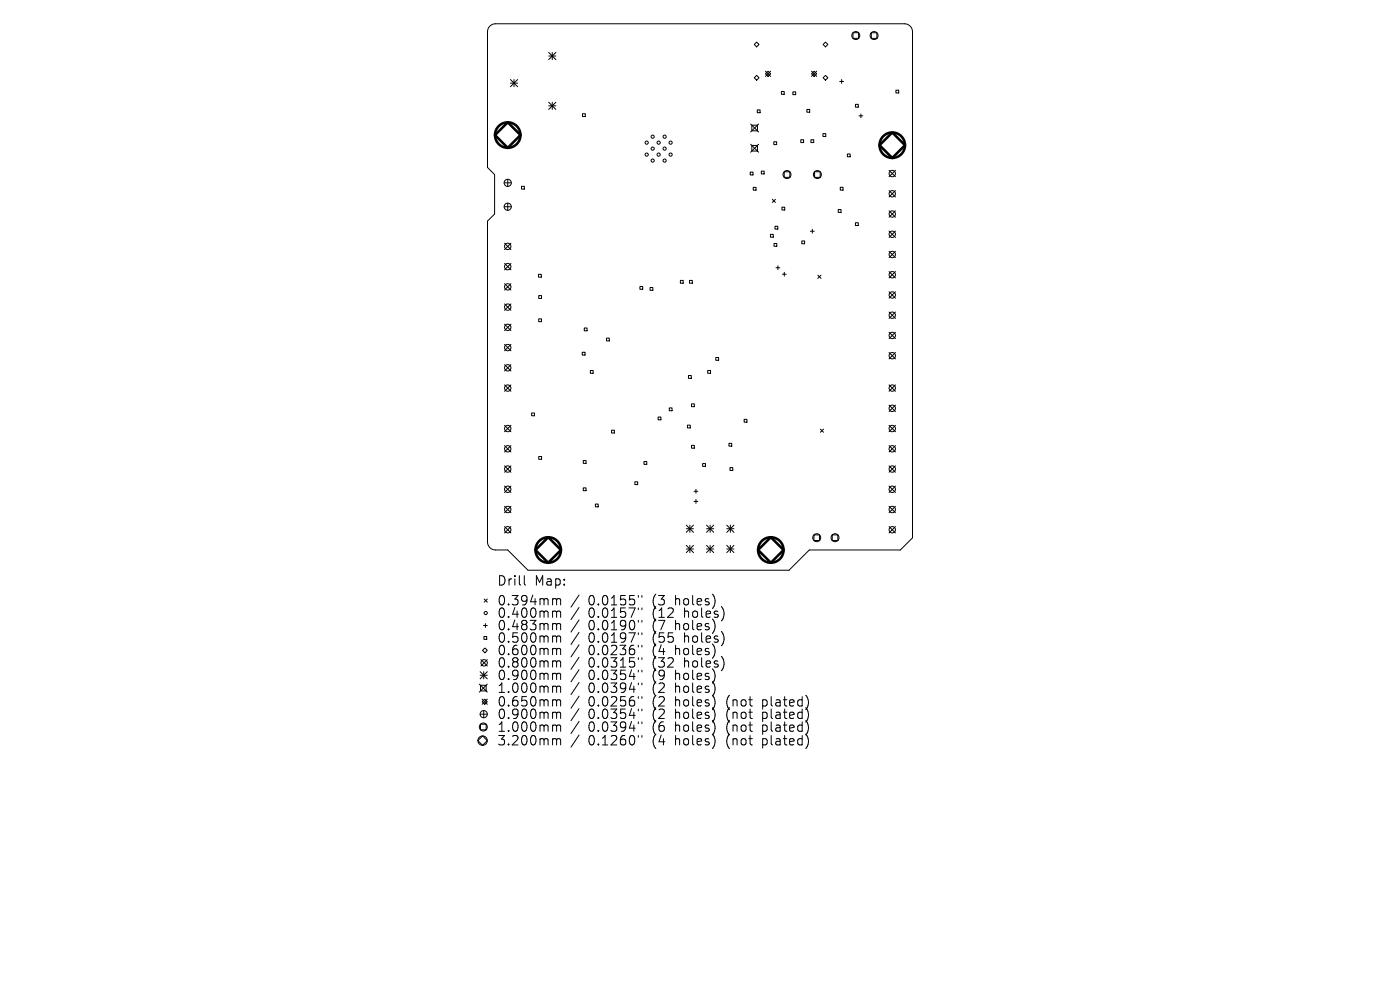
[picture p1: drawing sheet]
<svg xmlns="http://www.w3.org/2000/svg" width="297mm" height="210mm" viewBox="0 0 297 210" stroke-linecap="round" stroke-linejoin="round" font-family="sans-serif">
<defs><g id="words">
<g font-size="2.8">
<text x="105.4" y="124.5">Drill</text>
<text x="113.4" y="124.5">Map:</text>
<text x="105.4" y="128.7">0.394mm</text>
<text x="105.4" y="131.3">0.400mm</text>
<text x="124.8" y="128.7">0.0155&quot;</text>
<text x="124.8" y="131.3">0.0157&quot;</text>
<text x="138.6" y="128.7">(3</text>
<text x="138.6" y="131.3">(12</text>
<text x="143.5" y="128.7">holes)</text>
<text x="145.4" y="131.3">holes)</text>
<text x="105.4" y="134">0.483mm</text>
<text x="105.4" y="136.6">0.500mm</text>
<text x="124.8" y="134">0.0190&quot;</text>
<text x="124.8" y="136.6">0.0197&quot;</text>
<text x="138.6" y="134">(7</text>
<text x="138.6" y="136.6">(55</text>
<text x="143.5" y="134">holes)</text>
<text x="145.4" y="136.6">holes)</text>
<text x="105.4" y="139.3">0.600mm</text>
<text x="105.4" y="141.9">0.800mm</text>
<text x="124.8" y="139.3">0.0236&quot;</text>
<text x="124.8" y="141.9">0.0315&quot;</text>
<text x="138.6" y="139.3">(4</text>
<text x="138.6" y="141.9">(32</text>
<text x="143.5" y="139.3">holes)</text>
<text x="145.4" y="141.9">holes)</text>
<text x="105.4" y="144.5">0.900mm</text>
<text x="105.4" y="147.3">1.000mm</text>
<text x="124.8" y="144.5">0.0354&quot;</text>
<text x="124.8" y="147.3">0.0394&quot;</text>
<text x="138.6" y="144.5">(9</text>
<text x="138.6" y="147.3">(2</text>
<text x="143.5" y="144.5">holes)</text>
<text x="143.5" y="147.3">holes)</text>
<text x="105.4" y="150.2">0.650mm</text>
<text x="105.4" y="152.8">0.900mm</text>
<text x="105.4" y="155.5">1.000mm</text>
<text x="124.8" y="150.2">0.0256&quot;</text>
<text x="124.8" y="152.8">0.0354&quot;</text>
<text x="124.8" y="155.5">0.0394&quot;</text>
<text x="138.6" y="150.2">(2</text>
<text x="138.6" y="152.8">(2</text>
<text x="138.6" y="155.5">(6</text>
<text x="143.5" y="150.2">holes)</text>
<text x="143.5" y="152.8">holes)</text>
<text x="143.5" y="155.5">holes)</text>
<text x="154.6" y="150.2">(not</text>
<text x="154.6" y="152.8">(not</text>
<text x="154.6" y="155.5">(not</text>
<text x="162.4" y="150.2">plated)</text>
<text x="162.4" y="152.8">plated)</text>
<text x="162.4" y="155.5">plated)</text>
<text x="105.4" y="158.4">3.200mm</text>
<text x="124.8" y="158.4">0.1260&quot;</text>
<text x="138.6" y="158.4">(4</text>
<text x="143.5" y="158.4">holes)</text>
<text x="154.6" y="158.4">(not</text>
<text x="162.4" y="158.4">plated)</text>
</g>
</g></defs>
<g fill="none" stroke="#000" stroke-width=".21">
<path d="M103.9 5.5l.6-.4 .6-.1h86.8a1.69 1.69 0 0 1 1.7 1.7v107.4l-2.6 2.6h-19.3l-4.3 4.3h-55.4l-4.3-4.3h-2.6a1.69 1.69 0 0 1-1.7-1.7v-68.1l1.5-1.5v-8.4l-1.5-1.5v-28.8l.2-.6zM108.3 16.9l1.5 1.5M108.3 17.6h1.5M109 16.9v1.5M109.8 16.9l-1.5 1.5M116.4 11.1l1.5 1.5M116.4 11.9h1.5M117.2 11.1v1.5M117.9 11.1l-1.5 1.5M160 9.4l.5-.5 .5 .5-.5 .5zM160 16.5l.5-.5 .5 .5-.5 .5zM162.4 15.7l.5-.6 .6 .6-.6 .5z"/>
<path d="M162.4 15.1l1.1 1.1M163.5 15.1l-1.1 1.1M165.8 19.4h.6v.6h-.6zM168.2 19.5h.6v.6h-.6zM172.2 15.7l.5-.6 .6 .6-.6 .5zM172.2 15.1l1.1 1.1M173.3 15.1l-1.1 1.1M175.1 8.9l.5 .5-.5 .5-.5-.5zM175.1 16l.5 .5-.5 .5-.5-.5zM178.1 17.3h.9M178.6 16.9v.8M181 6.9h1.1v1.2h-1.1z"/>
<path d="M184.8 6.9h1.2v1.2h-1.2zM190.1 19.1h.6v.6h-.6zM107 38.8h1.5M107.7 38v1.5M110.6 39.5h.6v.6h-.6zM116.4 21.7l1.5 1.5M116.4 22.4h1.5M117.2 21.7v1.5M117.9 21.7l-1.5 1.5M123.6 24.1h.6v.6h-.6zM159.2 36.5h.5v.6h-.5zM159.2 26.3l1.7 1.7"/>
<path d="M159.2 30.6l1.7 1.7M159.5 26.6h1.2v1.2h-1.2zM159.5 30.8h1.2v1.2h-1.2zM159.8 39.7h.6v.6h-.6zM160.7 23.3h.6v.6h-.6zM160.9 26.3l-1.7 1.7M160.9 30.6l-1.7 1.7M161.5 36.3h.6v.6h-.6zM164.2 30.1h.6v.6h-.6zM166.4 36.4h1.2v1.2h-1.2zM169.9 29.6h.6v.6h-.6zM171.2 23.2h.6v.6h-.6z"/>
<path d="M172 29.6h.6v.6h-.6zM172.8 36.4h1.2v1.2h-1.2zM174.6 28.4h.6v.6h-.6zM178.3 39.7h.6v.6h-.6zM179.8 32.7h.6v.6h-.6zM181.5 22.1h.6v.6h-.6zM182.2 24.6h.8M182.6 24.2v.8M188.6 36.1l1.4 1.4M190 36.1l-1.4 1.4M107 43.9h1.5M107 51.6l1.4 1.3"/>
<path d="M107 55.9l1.4 1.3M107.7 43.1v1.5M108.4 51.6l-1.4 1.3M108.4 55.9l-1.4 1.3M114.2 58.2h.6v.6h-.6zM144.3 59.5h.6v.6h-.6zM146.3 59.5h.6v.6h-.6zM163.4 49.7h.6v.6h-.6zM163.8 42.3l.7 .6M164.2 51.6h.6v.6h-.6zM164.4 48h.6v.6h-.6zM164.5 42.3l-.7 .6"/>
<path d="M164.6 56.8h.8M165 56.4v.8M165.9 43.9h.6v.6h-.6zM166 58.2h.8M166.4 57.8v.8M170.1 51.1h.6v.6h-.6zM171.9 49h.8M172.3 48.6v.9M173.5 58.4l.7 .6M174.2 58.4l-.7 .6M177.8 44.5h.6v.6h-.6zM181.5 47.2h.6v.6h-.6z"/>
<path d="M188.6 40.4l1.4 1.4M188.6 44.7l1.4 1.4M188.6 49l1.4 1.4M188.6 53.3l1.4 1.4M188.6 57.6l1.4 1.4M190 40.4l-1.4 1.4M190 44.7l-1.4 1.4M190 49l-1.4 1.4M190 53.3l-1.4 1.4M190 57.6l-1.4 1.4M107 60.2l1.4 1.3M107 64.5l1.4 1.3"/>
<path d="M107 68.8l1.4 1.3M107 73.1l1.4 1.3M107 77.4l1.4 1.3M108.4 60.2l-1.4 1.3M108.4 64.5l-1.4 1.3M108.4 68.8l-1.4 1.3M108.4 73.1l-1.4 1.3M108.4 77.4l-1.4 1.3M114.3 62.7h.6v.6h-.6zM114.3 67.6h.6v.6h-.6zM123.5 74.7h.6v.6h-.6zM123.9 69.6h.6v.6h-.6z"/>
<path d="M125.2 78.6h.6v.6h-.6zM128.7 71.7h.6v.6h-.6zM135.8 60.8h.5v.6h-.5zM137.9 61h.6v.6h-.6zM146.1 79.7h.6v.6h-.6zM150.1 78.6h.6v.6h-.6zM151.9 75.8h.5v.6h-.5zM188.6 61.9l1.4 1.3M188.6 66.2l1.4 1.3M188.6 70.5l1.4 1.3M188.6 74.8l1.4 1.3M190 61.9l-1.4 1.3"/>
<path d="M190 66.2l-1.4 1.3M190 70.5l-1.4 1.3M190 74.8l-1.4 1.3M107 81.6l1.4 1.4M107 90.2l1.4 1.4M107 94.5l1.4 1.4M107 98.8l1.4 1.4M108.4 81.6l-1.4 1.4M108.4 90.2l-1.4 1.4M108.4 94.5l-1.4 1.4M108.4 98.8l-1.4 1.4M112.8 87.6h.6v.6h-.6z"/>
<path d="M114.3 96.8h.6v.6h-.6zM123.7 97.7h.6v.6h-.6zM129.7 91.3h.6v.6h-.6zM136.6 97.9h.6v.6h-.6zM139.6 88.5h.6v.6h-.6zM142 86.5h.6v.6h-.6zM145.8 90.2h.6v.6h-.6zM146.7 85.7h.6v.6h-.6zM146.7 94.5h.6v.6h-.6zM149.1 98.3h.6v.6h-.6zM154.6 94h.6v.6h-.6zM154.9 99.2h.6v.6h-.6z"/>
<path d="M157.9 89h.6v.6h-.6zM174 91l.7 .7M174.7 91l-.7 .7M188.6 81.6l1.4 1.4M188.6 85.9l1.4 1.4M188.6 90.2l1.4 1.4M188.6 94.5l1.4 1.4M188.6 98.8l1.4 1.4M190 81.6l-1.4 1.4M190 85.9l-1.4 1.4M190 90.2l-1.4 1.4M190 94.5l-1.4 1.4"/>
<path d="M190 98.8l-1.4 1.4M107 103.1l1.4 1.4M107 107.4l1.4 1.4M107 111.7l1.4 1.4M108.4 103.1l-1.4 1.4M108.4 107.4l-1.4 1.4M108.4 111.7l-1.4 1.4M123.7 103.5h.6v.6h-.6zM126.3 106.9h.6v.6h-.6zM134.7 102.2h.6v.6h-.6zM145.6 111.4l1.5 1.5M145.6 112.2h1.5"/>
<path d="M145.6 115.7l1.5 1.5M145.6 116.5h1.5M146.4 111.4v1.5M146.4 115.7v1.5M147.1 111.4l-1.5 1.5M147.1 115.7l-1.5 1.5M147.2 104.2h.9M147.2 106.4h.9M147.6 103.8v.8M147.6 106v.8M149.9 115.7l1.5 1.5M149.9 112.2h1.5"/>
<path d="M149.9 116.5h1.5M149.9 111.4l1.5 1.5M150.6 111.4v1.5M150.6 115.7v1.5M151.4 111.4l-1.5 1.5M151.4 115.7l-1.5 1.5M154.2 112.2h1.5M154.2 116.5h1.5M154.2 115.7l1.5 1.5M154.2 111.4l1.5 1.5M154.9 111.4v1.5M154.9 115.7v1.5"/>
<path d="M155.7 111.4l-1.5 1.5M155.7 115.7l-1.5 1.5M172.7 113.5h1.2v1.2h-1.2zM176.6 113.5h1.1v1.2h-1.1zM188.6 103.1l1.4 1.4M188.6 107.4l1.4 1.4M188.6 111.7l1.4 1.4M190 103.1l-1.4 1.4M190 107.4l-1.4 1.4M190 111.7l-1.4 1.4M102 139.9l1.4 1.4M102.6 132.7h.8"/>
<path d="M102.7 135h.6v.6h-.6zM102.7 127.1l.7 .6M102.9 137.5l.5 .5-.5 .5-.5-.5zM103 132.3v.8M103.4 127.1l-.7 .6M103.4 139.9l-1.4 1.4M111.2 122.1v1.7l.3 .3M117.5 127l.5 .1 .1 .2M117.5 129.6l.5 .1 .1 .2M117.5 132.3h.3l.3 .3M117.5 134.9l.5 .1 .1 .2M117.5 137.5l.5 .1 .1 .2"/>
<path d="M118.1 127.3l.3-.3 .4 .1 .1 1.2M118.1 127.3v1M118.1 129.9v1.1M118.1 132.6v1M118.1 135.2v1M118.1 137.8v1.1M118.1 129.9l.3-.3 .4 .1 .1 1.3M118.1 132.6l.3-.3 .4 .1 .1 1.2M118.1 135.2l.3-.3 .4 .1 .1 1.2M118.1 137.8l.3-.3 .4 .1 .1 1.3M122.8 126.2l-1.7 2.6M122.8 128.9l-1.7 2.5"/>
<path d="M122.8 131.5l-1.7 2.6M122.8 134.1l-1.7 2.6M122.8 136.8l-1.7 2.6M122.8 139.4l-1.7 2.6M135.4 126.3v.4M135.4 129v.3M135.4 131.6v.4M135.4 134.2v.4M135.4 136.9v.4M135.4 139.5v.4M136.2 126.3v.4M136.2 129v.3"/>
<path d="M136.2 131.6v.4M136.2 134.2v.4M136.2 136.9v.4M136.2 139.5v.4M101.7 145.1l1.7 1.7M101.9 142.5l1.5 1.5M101.9 143.2h1.5M101.9 151.5h1.5M101.9 145.4h1.2v1.2h-1.2zM101.9 153.6h1.2v1.2h-1.2zM102.3 148.9l.5-.6 .6 .6-.6 .5zM102.3 148.3l1.1 1.1"/>
<path d="M102.4 156.1l1 1-1 1-1-1zM102.6 142.5v1.5M102.6 150.7v1.6M103.4 142.5l-1.5 1.5M103.4 145.1l-1.7 1.7M103.4 148.3l-1.1 1.1M117.5 140.2l.5 .1 .1 .2M117.5 142.8l.5 .1 .1 .2M117.5 145.5l.5 .1 .1 .2M117.5 148.4l.5 .1 .1 .2M117.5 151.1l.5 .1 .1 .2M117.5 153.8l.5 .1 .1 .2"/>
<path d="M117.5 156.7l.5 .1 .1 .2M118.1 140.5v1M118.1 143.1v1.1M118.1 145.8v1.1M118.1 148.7v1.1M118.1 151.4v1M118.1 154.1v1M118.1 157v1M118.1 140.5l.3-.3 .4 .1 .1 1.2M118.1 143.1l.3-.3 .4 .1 .1 1.3M118.1 145.8l.3-.3 .4 .1 .1 1.3M118.1 148.7l.3-.3 .4 .1 .1 1.3"/>
<path d="M118.1 151.4l.3-.3 .4 .1 .1 1.2M118.1 154.1l.3-.3 .4 .1 .1 1.2M118.1 157l.3-.3 .4 .1 .1 1.2M122.8 142.1l-1.7 2.5M122.8 144.8l-1.7 2.6M122.8 147.7l-1.7 2.5M122.8 150.3l-1.7 2.6M122.8 153l-1.7 2.6M122.8 155.9l-1.7 2.6M135.4 142.2v.3M135.4 144.9v.4M135.4 147.8v.4"/>
<path d="M135.4 150.4v.4M135.4 153.1v.4M135.4 156v.4M136.2 142.2v.3M136.2 144.9v.4M136.2 147.8v.4M136.2 150.4v.4M136.2 153.1v.4M136.2 156v.4"/>
<circle cx="181.5" cy="7.5" r=".85"/>
<circle cx="185.4" cy="7.5" r=".85"/>
<circle cx="107.7" cy="38.8" r=".76"/>
<circle cx="137.2" cy="32.8" r=".34"/>
<circle cx="137.2" cy="30.3" r=".34"/>
<circle cx="138.5" cy="31.5" r=".34"/>
<circle cx="138.5" cy="29" r=".34"/>
<circle cx="138.5" cy="34.1" r=".34"/>
<circle cx="139.7" cy="32.8" r=".34"/>
<circle cx="139.7" cy="30.3" r=".34"/>
<circle cx="141" cy="31.5" r=".34"/>
<circle cx="141" cy="34.1" r=".34"/>
<circle cx="141" cy="29" r=".34"/>
<circle cx="142.3" cy="32.8" r=".34"/>
<circle cx="142.3" cy="30.3" r=".34"/>
<circle cx="167" cy="37" r=".85"/>
<circle cx="173.4" cy="37" r=".85"/>
<circle cx="189.3" cy="36.8" r=".68"/>
<circle cx="107.7" cy="43.9" r=".76"/>
<circle cx="107.7" cy="56.6" r=".68"/>
<circle cx="107.7" cy="52.3" r=".68"/>
<circle cx="189.3" cy="41.1" r=".68"/>
<circle cx="189.3" cy="45.4" r=".68"/>
<circle cx="189.3" cy="58.3" r=".68"/>
<circle cx="189.3" cy="54" r=".68"/>
<circle cx="189.3" cy="49.7" r=".68"/>
<circle cx="107.7" cy="65.1" r=".68"/>
<circle cx="107.7" cy="60.9" r=".68"/>
<circle cx="107.7" cy="69.4" r=".68"/>
<circle cx="107.7" cy="78" r=".68"/>
<circle cx="107.7" cy="73.7" r=".68"/>
<circle cx="189.3" cy="71.2" r=".68"/>
<circle cx="189.3" cy="66.9" r=".68"/>
<circle cx="189.3" cy="62.6" r=".68"/>
<circle cx="189.3" cy="75.5" r=".68"/>
<circle cx="107.7" cy="95.2" r=".68"/>
<circle cx="107.7" cy="90.9" r=".68"/>
<circle cx="107.7" cy="99.5" r=".68"/>
<circle cx="107.7" cy="82.3" r=".68"/>
<circle cx="189.3" cy="95.2" r=".68"/>
<circle cx="189.3" cy="90.9" r=".68"/>
<circle cx="189.3" cy="86.6" r=".68"/>
<circle cx="189.3" cy="99.5" r=".68"/>
<circle cx="189.3" cy="82.3" r=".68"/>
<circle cx="107.7" cy="108.1" r=".68"/>
<circle cx="107.7" cy="112.4" r=".68"/>
<circle cx="107.7" cy="103.8" r=".68"/>
<circle cx="173.3" cy="114.1" r=".85"/>
<circle cx="177.1" cy="114.1" r=".85"/>
<circle cx="189.3" cy="108.1" r=".68"/>
<circle cx="189.3" cy="112.4" r=".68"/>
<circle cx="189.3" cy="103.8" r=".68"/>
<circle cx="103" cy="130" r=".34"/>
<circle cx="102.4" cy="157.1" r="1"/>
<circle cx="102.5" cy="154.2" r=".85"/>
<circle cx="102.6" cy="151.5" r=".76"/>
<circle cx="102.7" cy="140.6" r=".68"/>
</g>
<g fill="none" stroke="#000" stroke-width=".54">
<path d="M105 28.7l2.7-2.7 2.7 2.7-2.7 2.7zM189.3 28.1l2.7 2.7-2.7 2.7-2.7-2.7zM116.3 114l2.7 2.7-2.7 2.7-2.7-2.7zM163.5 114l2.7 2.7-2.7 2.7-2.7-2.7z"/>
<circle cx="107.7" cy="28.7" r="2.7"/>
<circle cx="189.3" cy="30.8" r="2.7"/>
<circle cx="116.3" cy="116.7" r="2.7"/>
<circle cx="163.5" cy="116.7" r="2.7"/>
</g>
<use href="#words"/>
</svg>
